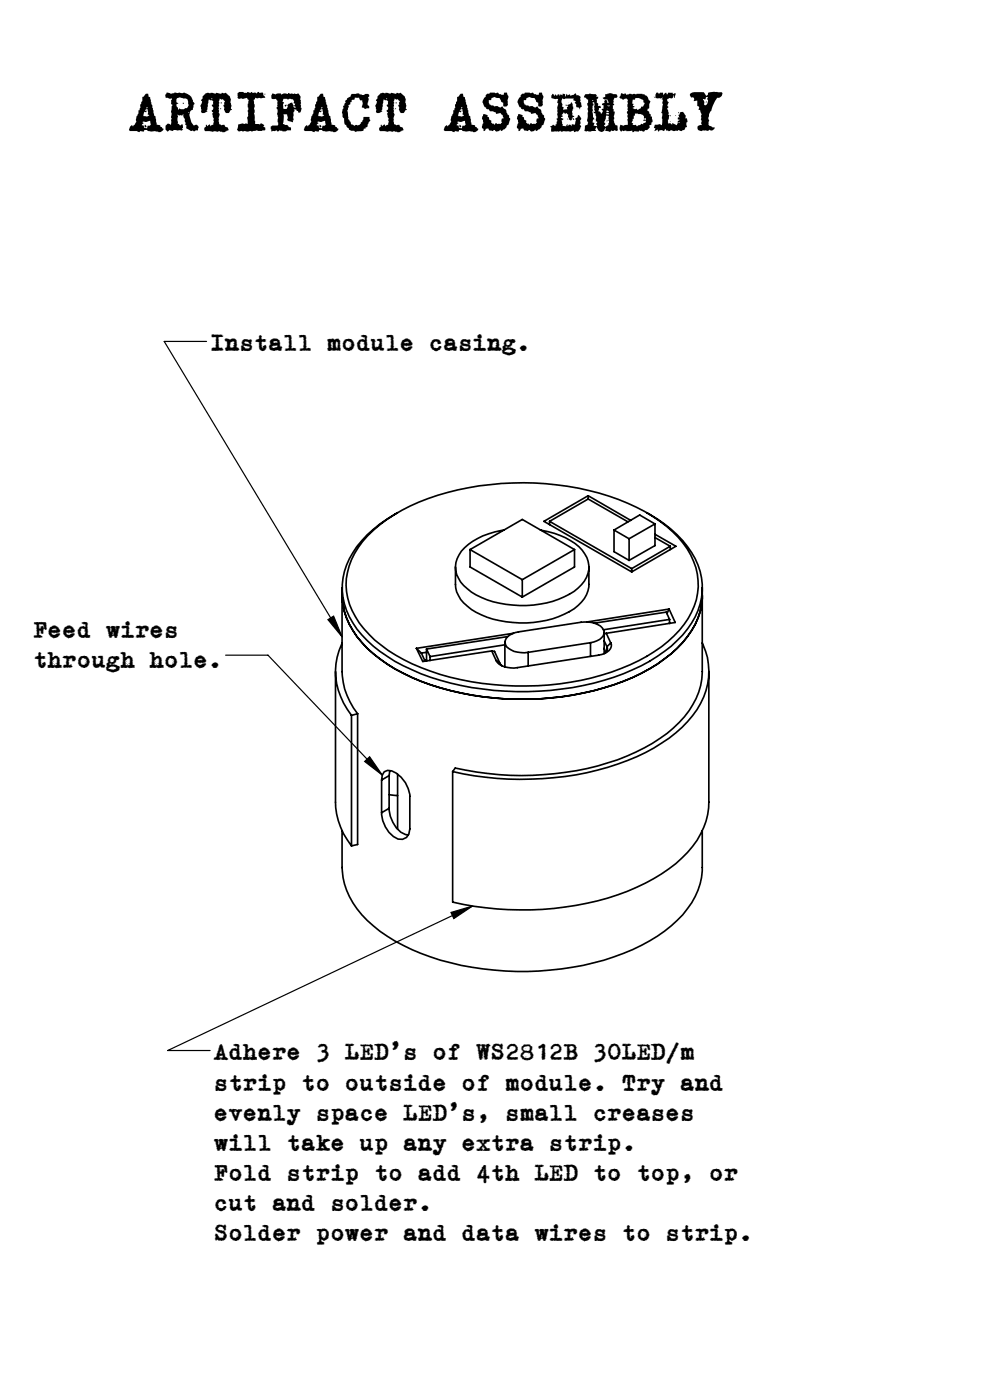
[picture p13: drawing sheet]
<svg xmlns="http://www.w3.org/2000/svg" width="148mm" height="210mm" viewBox="0 0 148 210" stroke-linecap="round" stroke-linejoin="round" font-family="sans-serif">
<defs><g id="words">
<text font-size="8.5" x="19.3" y="19.8">ARTIFACT ASSEMBLY</text>
<g font-size="3.5">
<text x="31.5" y="52.7">Install module casing.</text>
<text x="5" y="95.7">Feed wires</text>
<text x="5" y="100.2">through hole.</text>
<text x="32.1" y="159.1">Adhere 3 LED's of WS2812B 30LED/m</text>
<text x="32.1" y="163.6">strip to outside of module. Try and</text>
<text x="32.1" y="168.1">evenly space LED's, small creases</text>
<text x="32.1" y="172.6">will take up any extra strip.</text>
<text x="32.1" y="177.2">Fold strip to add 4th LED to top, or</text>
<text x="32.1" y="181.7">cut and solder.</text>
<text x="32.1" y="186.2">Solder power and data wires to strip.</text>
</g>
</g></defs>
<g fill="none" stroke="#000" stroke-width=".25">
<path d="M59.6 76.9a16.3 16.3 0 0 0-7.6 7.9 9.7 9.7 0 0 0 1.5 9.6 23.7 23.7 0 0 0 11.1 7.2 44.5 44.5 0 0 0 28.9-.5 22.6 22.6 0 0 0 9.6-6.7 9.7 9.7 0 0 0 0-12.4 18.6 18.6 0 0 0-6.1-5.1M75.6 79.5a10.4 10.4 0 0 0-6.4 3.2 3.8 3.8 0 0 0 .9 5.6 13.2 13.2 0 0 0 8.9 2.5 12.9 12.9 0 0 0 7.7-2.6 3.9 3.9 0 0 0 .1-6.2 11.7 11.7 0 0 0-5.8-2.5M82.4 78.2v.5M82.4 78.2l12.3 7.1M88.2 74.9l6 3.4M88.2 74.9l-5.8 3.3M88.2 74.4l-6.6 3.8 13.1 7.6M88.2 74.4l6.4 3.7M88.2 74.4v.5M92.1 79.5l2.2 1.3M92.1 79.5v3.3l2.2 1.3M98.2 78.6l-2.3-1.4-3.8 2.3"/>
<path d="M98.2 78.6l-3.9 2.2M98.2 78.6v3.2l-3.9 2.3M51.3 88.2v12.5a10.2 10.2 0 0 0 2.3 6.4M51.3 96.4a10.1 10.1 0 0 0 1.4 10.9M51.3 89.3a11.7 11.7 0 0 0 4.7 8.8 29.6 29.6 0 0 0 13.1 5.9 43.8 43.8 0 0 0 25.8-2.4 21.5 21.5 0 0 0 8.2-6.1 10.1 10.1 0 0 0 2.2-6.2 10.8 10.8 0 0 1-3.8 8 27.5 27.5 0 0 1-12.5 6.3 43.7 43.7 0 0 1-27.2-2 21.3 21.3 0 0 1-8.3-6.1 10.7 10.7 0 0 1-2.2-6.2zM55.1 80.4a25.7 25.7 0 0 1 12-6.5 42.2 42.2 0 0 1 28.3 2.2 18 18 0 0 1 8.2 7.1 9.7 9.7 0 0 1-1.7 11.3 24.5 24.5 0 0 1-11.7 6.8 43.4 43.4 0 0 1-27.1-1.2 19.7 19.7 0 0 1-9.8-7.6 9.2 9.2 0 0 1 .4-10.4zM62.4 97.3l1 1.9 10.3-1.6M62.4 97.3l.8 .7M63.2 98l.5 1.2M64 97.9l-.8 .1M64 99l-.3 .1M64 97.4l.5 1.1"/>
<path d="M64 97.4v1.8M64.5 98.5v.6M68.3 85v2.7a4.8 4.8 0 0 0 2.4 3.7 15.6 15.6 0 0 0 12.2 1.4l.9-.3a6.6 6.6 0 0 0 4.4-3.9l.1-.6v-3M70.5 82.4v2.6l7.8 4.6M70.5 82.4l7.8 4.6M70.5 82.4l7.8-4.5 7.8 4.5M73.7 97.6l.7 1.5M73.7 97.6l.5 .1 .8 1.8M74.4 99.1l.6 .4M75 99.5l.3 .4M75.7 96.3v3.7M75.7 96.7l-11.2 1.8"/>
<path d="M76.1 95.5l-12.1 1.9M77 95l-14.6 2.3M78.3 87v2.6M79.2 97.9v2M86.1 82.4v2.6l-7.8 4.6M86.1 82.4l-7.8 4.6M88.5 96.4a2.2 2.2 0 0 0 2.1-1.3 1.51 1.51 0 0 0-1.4-1.6 4.4 4.4 0 0 0-2.1-.2l-9.3 1.5a2.32 2.32 0 0 0-2.1 1.3 1.27 1.27 0 0 0 1 1.4 4.2 4.2 0 0 0 2.5 .4M88.5 96.4l-9.3 1.5M88.5 96.4v2.1M90.6 94.9v3.1M90.6 96.1l.4 .9M90.6 97.3l.2 .6"/>
<path d="M90.9 95l.7 1.4M90.9 95l-.3 .1M91 97a.81 .81 0 0 1-.3 1M91 97v.6M91.6 96.4a1.24 1.24 0 0 1-.9 1.6l-1 .3-12.1 1.8a3 3 0 0 1-3.2-1M91.6 96.4l-.6 .6M94.3 80.8v3.3M94.7 85.3v.5M98.2 80.6l2.3 1.3M98.2 80.1l3.2 1.8-6.7 3.9M100.3 91.4l.9 2-10.3 1.6M100.3 91.4l-12.3 1.9"/>
<path d="M100.3 91.4l-.3 .6M100.4 93.4l.1 .1M100.4 92.9l-.5-1.1-10.8 1.7M100.4 92.9l-9.9 1.6M100.4 92.9v.6M100.5 81.9v.5M100.5 81.9l-5.8 3.4M105.3 88.2v12.5a11.4 11.4 0 0 1-4.3 8.5 31.1 31.1 0 0 1-16.2 6.6 44.5 44.5 0 0 1-16.5-.6l-.4 .5M105.3 96.4a10.1 10.1 0 0 1-1.4 10.9 22.1 22.1 0 0 1-9.8 6.8 46.2 46.2 0 0 1-26.2 1.6M50.3 100.7v19.6a10.7 10.7 0 0 0 2.4 6.6M52.7 107.3v19.6M53.6 107.1l-.9 .2"/>
<path d="M53.6 107.1v19.6l-.9 .2M57.2 117l.1-.7 .3-.5 .5-.2a3.6 3.6 0 0 1 3.1 2.7l.3 .9v5.1a1.42 1.42 0 0 1-.9 1.5 1.42 1.42 0 0 1-1.6-.3 4.8 4.8 0 0 1-1.8-3.6M57.2 117v4.9M58.3 119.2l1.3 .1M58.3 116.3v4.9M58.3 116.3l-1.1 .7M58.5 115.6l-.2 .7M59.6 116.1v8.2M106.3 100.7v19.6a12.2 12.2 0 0 1-4.9 9.2 33.1 33.1 0 0 1-16.7 6.6 46.9 46.9 0 0 1-16.8-.8v-19.6M51.3 124.6v5.5a11.7 11.7 0 0 0 4.7 8.8 30.5 30.5 0 0 0 14.8 6.2 44.3 44.3 0 0 0 22.7-2.1 21.8 21.8 0 0 0 9.6-6.7 10.1 10.1 0 0 0 2.2-6.2v-5.5M58.3 121.2a4.5 4.5 0 0 0 2.5 4h.4M58.3 121.2l-1.1 .7"/>
</g>
<path d="M31 51.2h-6.4l26.7 44.3M33.8 98.3h6.4l17.1 18M49.2 92.9l.8-.5 1.3 3.1zM54.7 114.2l.7-.7 1.9 2.8zM67.6 136.9l3.2-1-2.7 1.9zM70.8 135.9l-45.6 21.7h6.3" fill="none" stroke="#000" stroke-width=".18"/>
<path d="M49.2 92.9l.8-.5 1.3 3.1zM54.7 114.2l.7-.7 1.9 2.8zM67.6 136.9l3.2-1-2.7 1.9z" fill="#000"/>
<use href="#words"/>
</svg>
